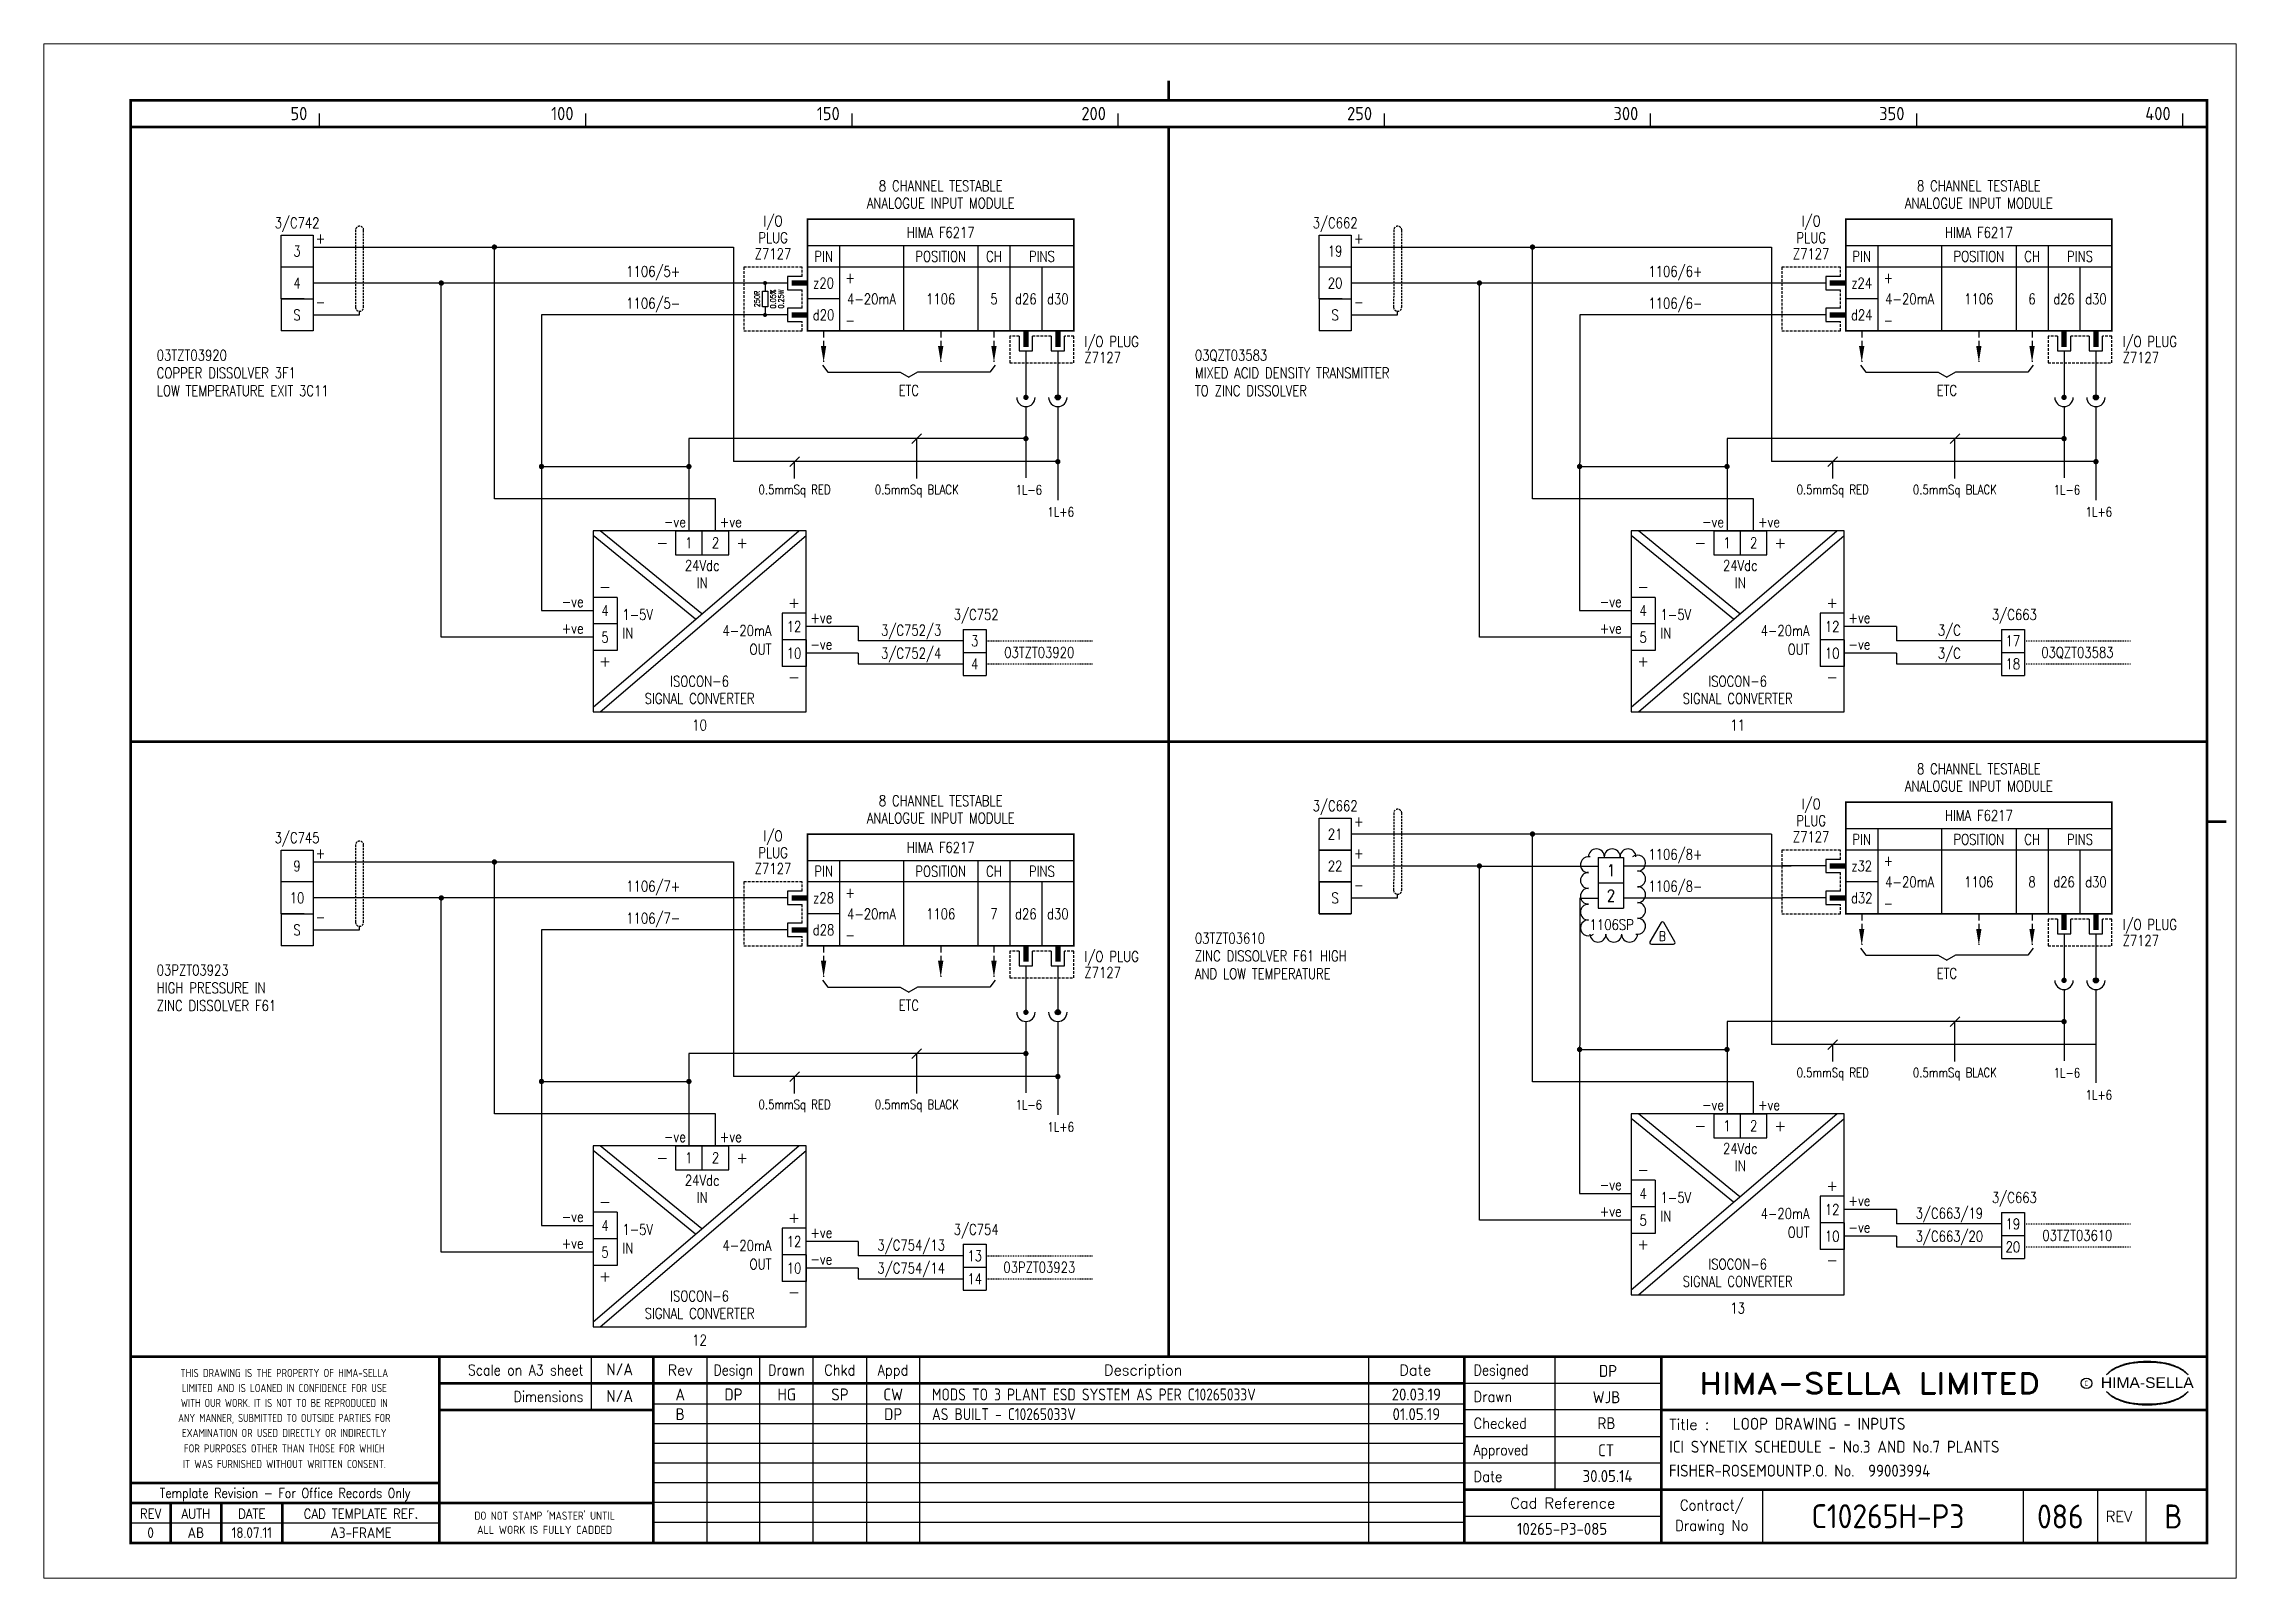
# Paper-space layout 'Layout1' of a CAD drawing. Extents: x 41 to 369, y 29 to 258.
# The model-space entities are those that its viewports show. They can reach past a viewport. Long polylines and large blocks are cut down to what shows.
import ezdxf
from ezdxf.enums import TextEntityAlignment as Align

# ---------------------------------------------------------------- set-up
doc = ezdxf.new("R2010")
doc.units = 0
doc.header["$LTSCALE"] = 0.25
doc.header["$MEASUREMENT"] = 0
doc.linetypes.add('HIDDEN', pattern=[0.375, 0.25, -0.125])
doc.linetypes.add('HIDDEN2', pattern=[4.7625, 3.175, -1.5875])
doc.layers.get('0').update_dxf_attribs({"color": 41, "linetype": 'CONTINUOUS'})
for name, color, linetype in [('00-DRG_FRAME', 12, 'CONTINUOUS'), ('01-DRAW', 7, 'CONTINUOUS'), ('02-TEXT', 2, 'CONTINUOUS'), ('051-TEXT', 2, 'CONTINUOUS'), ('DES', 2, 'CONTINUOUS'), ('DIM', 3, 'CONTINUOUS'), ('LAB', 2, 'CONTINUOUS'), ('RACK', 2, 'CONTINUOUS'), ('RECORD', 2, 'CONTINUOUS'), ('SLOT', 2, 'CONTINUOUS'), ('SNA', 2, 'CONTINUOUS'), ('TEXT', 2, 'CONTINUOUS'), ('TPOL', 3, 'CONTINUOUS'), ('XR_FUNCTION', 2, 'CONTINUOUS'), ('XR_MAIN', 2, 'CONTINUOUS')]:
    doc.layers.add(name, color=color, linetype=linetype)
doc.styles.add('ARIAL', font='arial.ttf', dxfattribs={"height": 2.5})
doc.styles.add('CROSSREF', font='romans.shx', dxfattribs={"width": 0.8, "height": 2})
doc.styles.add('FUNCTION', font='ROMANS.shx', dxfattribs={"width": 0.8, "height": 2.5})
doc.styles.add('ISO', font='iso.shx')
doc.styles.add('PINS', font='ROMANS.shx', dxfattribs={"width": 0.8, "height": 2.5})
doc.styles.add('RACK', font='ROMANS.shx', dxfattribs={"width": 0.8, "height": 2.5})
doc.styles.add('REFERENC', font='romans.shx', dxfattribs={"width": 0.8})
doc.styles.add('ROMAND', font='ROMAND')
doc.styles.add('ROMANS', font='romans.shx', dxfattribs={"width": 0.8, "height": 2.5})
doc.styles.add('SLOT', font='romans.shx', dxfattribs={"width": 0.8, "height": 2})
doc.styles.add('SYMBOL', font='ROMANS.shx', dxfattribs={"width": 0.8, "height": 20})

psp = doc.layouts.get("Layout1")

msp = doc.modelspace()

# ---------------------------------------------------------------- texts
at = {"layer": '00-DRG_FRAME', "style": 'ISO'}
for s, p in [('50', (47.69, 267.75)), ('100', (97.69, 267.75)), ('150', (147.69, 267.75)), ('200', (197.69, 267.75)), ('250', (247.69, 267.75)), ('300', (297.69, 267.75)), ('350', (347.69, 267.75)), ('400', (397.69, 267.75))]:
    msp.add_text(s, height=2.5, dxfattribs=at).set_placement(p, align=Align.RIGHT)
at = {"layer": '00-DRG_FRAME', "color": 3, "style": 'ISO'}
for s, width, p in [('THIS DRAWING IS THE PROPERTY OF HIMA-SELLA', 0.9, (43.36, 32.44)), ("DO NOT STAMP 'MASTER' UNTIL", 0.95, (92.25, 5.79))]:
    msp.add_text(s, height=1.53, dxfattribs=dict(at, width=width)).set_placement(p, align=Align.MIDDLE)
at = {"layer": '00-DRG_FRAME', "color": 4, "style": 'ROMAND', "width": 0.87}
for s, p in [('Scale on A3 sheet', (99.54, 32)), ('Dimensions', (99.54, 27.01))]:
    msp.add_text(s, height=2, dxfattribs=at).set_placement(p, align=Align.RIGHT)
at = {"layer": '00-DRG_FRAME', "color": 4, "style": 'ROMAND'}
for s, p in [('Rev', (117.7, 32)), ('Description', (204.69, 32)), ('Date', (255.79, 32))]:
    msp.add_text(s, height=2, dxfattribs=at).set_placement(p, align=Align.CENTER)
for s, width, p in [('Design', 0.85, (127.7, 32)), ('Drawn', 0.85, (137.7, 32)), ('Chkd', 0.9, (147.7, 32)), ('Appd', 0.9, (157.7, 32))]:
    msp.add_text(s, height=2, dxfattribs=dict(at, width=width)).set_placement(p, align=Align.CENTER)
for s, width, p in [('Designed', 0.87, (266.75, 32)), ('Drawn', 0.9, (266.75, 27)), ('Checked', 0.9, (266.75, 22)), ('Approved', 0.85, (266.75, 17)), ('Date', 0.9, (266.75, 12))]:
    msp.add_text(s, height=2, dxfattribs=dict(at, width=width)).set_placement(p)
at = {"layer": '00-DRG_FRAME', "color": 3, "style": 'ISO'}
for s, width, p in [('LIMITED AND IS LOANED IN CONFIDENCE FOR USE', 0.9, (43.36, 29.62)), ('ANY MANNER, SUBMITTED TO OUTSIDE PARTIES FOR', 0.87, (43.36, 23.99)), ('WITH OUR WORK. IT IS NOT TO BE REPRODUCED IN', 0.87, (43.36, 26.81)), ('EXAMINATION OR USED DIRECTLY OR INDIRECTLY', 0.9, (43.36, 21.18)), ('FOR PURPOSES OTHER THAN THOSE FOR WHICH', 0.9, (43.36, 18.27)), ('IT WAS FURNISHED WITHOUT WRITTEN CONSENT.', 0.9, (43.36, 15.35))]:
    msp.add_text(s, height=1.53, dxfattribs=dict(at, width=width)).set_placement(p, align=Align.MIDDLE_CENTER)
at = {"layer": '00-DRG_FRAME', "style": 'ROMAND', "width": 1.15}
msp.add_text('HIMA-SELLA LIMITED', height=4, dxfattribs=at).set_placement((341.1, 30.5), align=Align.MIDDLE)
at = {"layer": '00-DRG_FRAME', "color": 3, "style": 'ISO', "width": 0.9}
msp.add_text('C', height=1, dxfattribs=at).set_placement((381.84, 30), align=Align.CENTER)
at = {"layer": '00-DRG_FRAME', "style": 'ARIAL', "width": 1.05}
msp.add_text('HIMA-SELLA', height=2, dxfattribs=at).set_placement((393.3, 29.63), align=Align.CENTER)
at = {"layer": '00-DRG_FRAME', "color": 4, "style": 'ROMAND'}
msp.add_text('Title :', height=2, dxfattribs=at).set_placement((303.5, 21.75))
for s, height, width, p in [('Template Revision - For Office Records Only', 1.8, 0.85, (43.5, 9.62)), ('Contract/', 2, 0.9, (311.5, 7.5)), ('REV', 1.8, 0.9, (18.25, 6)), ('AUTH', 1.8, 0.9, (26.75, 6)), ('DATE', 1.8, 0.9, (37.25, 6)), ('CAD TEMPLATE REF.', 1.8, 0.9, (57.75, 6)), ('Drawing No', 2, 0.9, (311.5, 3.5))]:
    msp.add_text(s, height=height, dxfattribs=dict(at, width=width)).set_placement(p, align=Align.MIDDLE)
for s, p in [('Cad Reference', (283.5, 8)), ('REV', (388, 5.5))]:
    msp.add_text(s, height=2, dxfattribs=at).set_placement(p, align=Align.MIDDLE)
at = {"layer": '00-DRG_FRAME', "color": 41, "style": 'ISO'}
for s, p in [('0', (18.25, 1.45)), ('AB', (26.75, 1.45)), ('18.07.11', (37.25, 1.45)), ('A3-FRAME', (57.75, 1.45))]:
    msp.add_text(s, height=2, dxfattribs=at).set_placement(p, align=Align.CENTER)
at = {"layer": '00-DRG_FRAME', "color": 3, "style": 'ISO'}
msp.add_text('ALL WORK IS FULLY CADDED', height=1.53, dxfattribs=at).set_placement((92.25, 2.98), align=Align.MIDDLE_CENTER)
at = {"layer": '01-DRAW', "style": 'ROMANS', "width": 0.8}
for s, p in [('+', (51.07, 244.57)), ('+', (246.07, 244.57)), ('-', (51.07, 232.57)), ('-', (246.07, 232.57)), ('-ve', (118.78, 191.31)), ('+ve', (129.29, 191.31)), ('-ve', (313.78, 191.31)), ('+ve', (324.29, 191.31)), ('-ve', (99.57, 176.31)), ('-ve', (294.57, 176.31)), ('+ve', (99.57, 171.31)), ('+ve', (146.29, 173.31)), ('+ve', (294.57, 171.31)), ('+ve', (341.29, 173.31)), ('-ve', (146.29, 168.31)), ('-ve', (341.29, 168.31)), ('+', (246.07, 135.07)), ('+', (51.07, 129.07)), ('+', (246.07, 129.07)), ('-', (246.07, 123.07)), ('-', (51.07, 117.07)), ('-ve', (313.78, 81.81)), ('+ve', (324.29, 81.81)), ('-ve', (118.78, 75.81)), ('+ve', (129.29, 75.81)), ('-ve', (294.57, 66.81)), ('-ve', (99.57, 60.81)), ('+ve', (294.57, 61.81)), ('+ve', (341.29, 63.81)), ('+ve', (146.29, 57.81)), ('-ve', (341.29, 58.81)), ('+ve', (99.57, 55.81)), ('-ve', (146.29, 52.81))]:
    msp.add_text(s, height=2, dxfattribs=at).set_placement(p, align=Align.RIGHT)
at = {"layer": '01-DRAW', "color": 2, "style": 'ROMANS', "width": 0.8}
for p in [(160.66, 216), (355.66, 216), (355.66, 106.5), (160.66, 100.5)]:
    msp.add_text('ETC', height=2, dxfattribs=at).set_placement(p, align=Align.CENTER)
at = {"layer": '01-DRAW', "style": 'ROMANS', "width": 0.8}
for s, p in [('1L-6', (180.71, 197.45)), ('1L-6', (375.71, 197.45)), ('1L+6', (186.71, 193.29)), ('1L+6', (381.71, 193.29)), ('1L-6', (375.71, 87.95)), ('1L-6', (180.71, 81.95)), ('1L+6', (381.71, 83.79)), ('1L+6', (381.71, 83.79)), ('1L+6', (186.71, 77.79))]:
    msp.add_text(s, height=1.75, dxfattribs=at).set_placement(p)
for s, p in [('3/C752/3', (161.12, 170.95)), ('3/C752', (173.33, 173.9)), ('3/C', (356.12, 170.95)), ('3/C663', (368.33, 173.9)), ('3/C752/4', (161.12, 166.63)), ('3/C', (356.12, 166.63)), ('3/C663', (368.33, 64.4)), ('3/C663/19', (356.12, 61.45)), ('3/C754/13', (161.12, 55.45)), ('3/C754', (173.33, 58.4)), ('3/C663/20', (356.12, 57.13)), ('3/C754/14', (161.12, 51.13))]:
    msp.add_text(s, height=2, dxfattribs=at).set_placement(p, align=Align.CENTER)
for s, height, p in [('3', 2, (173.05, 169.95)), ('17', 2, (368.05, 169.95)), ('4', 2, (173.05, 165.63)), ('18', 2, (368.05, 165.63)), ('1', 2.2, (292.56, 126.87)), ('2', 2.2, (292.56, 122.11)), ('19', 2, (368.05, 60.45)), ('13', 2, (173.05, 54.45)), ('20', 2, (368.05, 56.13)), ('14', 2, (173.05, 50.13))]:
    msp.add_text(s, height=height, dxfattribs=at).set_placement(p, align=Align.MIDDLE)
for s, p in [('03TZT03920', (185.17, 167.79)), ('03QZT03583', (380.17, 167.79)), ('03TZT03610', (380.17, 58.29)), ('03PZT03923', (185.17, 52.29))]:
    msp.add_text(s, height=2, dxfattribs=at).set_placement(p, align=Align.MIDDLE_CENTER)
at = {"layer": '01-DRAW', "char_height": 2, "attachment_point": 5, "style": 'ROMANS'}
for s, insert in [('3', (45.75, 243.17)), ('19', (240.75, 243.17)), ('4', (45.75, 237.17)), ('20', (240.75, 237.17)), ('S', (45.75, 231.17)), ('S', (240.75, 231.17)), ('21', (240.75, 133.67)), ('9', (45.75, 127.67)), ('22', (240.75, 127.67)), ('10', (45.75, 121.67)), ('S', (240.75, 121.67)), ('S', (45.75, 115.67))]:
    msp.add_mtext_dynamic_manual_height_columns(s, width=6, gutter_width=12.5, heights=[5.95], dxfattribs=dict(at, insert=insert))
at = {"layer": '051-TEXT', "style": 'ROMANS', "width": 0.8}
for s, p in [('3/C742', (45.75, 247.47)), ('3/C662', (240.75, 247.47)), ('1106/5+', (112.67, 238.36)), ('1106/6+', (304.67, 238.36)), ('1106/5-', (112.67, 232.36)), ('1106/6-', (304.67, 232.36)), ('3/C662', (240.75, 137.97)), ('3/C745', (45.75, 131.97)), ('1106/8+', (304.67, 128.86)), ('1106/7+', (112.67, 122.86)), ('1106/8-', (304.67, 122.86)), ('1106/7-', (112.67, 116.86)), ('1106SP', (292.7, 115.65))]:
    msp.add_text(s, height=2, dxfattribs=at).set_placement(p, align=Align.CENTER)
at = {"layer": 'DIM', "style": 'ROMANS', "width": 0.8}
for s, p in [('0.5mmSq RED', (139.21, 197.49)), ('0.5mmSq BLACK', (162.16, 197.49)), ('0.5mmSq RED', (334.21, 197.49)), ('0.5mmSq BLACK', (357.16, 197.49)), ('0.5mmSq RED', (334.21, 87.99)), ('0.5mmSq BLACK', (357.16, 87.99)), ('0.5mmSq RED', (139.21, 81.99)), ('0.5mmSq BLACK', (162.16, 81.99))]:
    msp.add_text(s, height=1.75, dxfattribs=at).set_placement(p, align=Align.CENTER)
at = {"layer": 'TEXT', "char_height": 2, "width": 47.7416, "attachment_point": 1, "style": 'ROMANS'}
for s, insert in [('03TZT03920\\PCOPPER DISSOLVER 3F1\\PLOW TEMPERATURE EXIT 3C11', (19.4, 224.61)), ('03QZT03583\\PMIXED ACID DENSITY TRANSMITTER\\PTO ZINC DISSOLVER', (214.4, 224.61)), ('03TZT03610\\PZINC DISSOLVER F61 HIGH\\PAND LOW TEMPERATURE', (214.4, 115.11)), ('03PZT03923\\PHIGH PRESSURE IN\\PZINC DISSOLVER F61', (19.4, 109.11))]:
    msp.add_mtext(s, dxfattribs=dict(at, insert=insert))

# ---------------------------------------------------------------- blocks, each defined once
blk = doc.blocks.new('A3-REVA')
at = {"layer": '051-TEXT', "style": 'ISO'}
for tag, p in [('DESIGNED', (292.01, 31.7)), ('A', (117.73, 27.28)), ('DES', (127.73, 27.28)), ('DRN', (137.73, 27.28)), ('CHKD', (147.73, 27.28)), ('APPD', (157.73, 27.28)), ('DATE', (256, 27.28)), ('DRAWN', (291.72, 26.77)), ('CHECKED', (291.72, 21.89)), ('APPD', (291.65, 16.79)), ('DATE', (291.92, 11.96))]:
    blk.add_attdef(tag, text='', height=2.25, dxfattribs=at).set_placement(p, align=Align.CENTER)
blk.add_attdef('DESCRIPTION', (165.03, 27.28), '', height=2.25, dxfattribs=at)
blk = doc.blocks.new('A3-TITLE')
at = {"layer": '051-TEXT', "style": 'ISO'}
blk.add_attdef('TITLE_1', (315.46, 21.78), '', height=2.25, dxfattribs=at)
for tag, p in [('DRGNO', (376.96, 3.24)), ('REV.', (398.2, 3.24))]:
    blk.add_attdef(tag, text='', height=4.5, dxfattribs=at).set_placement(p, align=Align.CENTER)
blk = doc.blocks.new('A3-CONTRACT')
at = {"layer": '051-TEXT', "color": 41, "style": 'ISO'}
for tag, height, p in [('SCALE', 2.25, (106.71, 31.82)), ('DIMS', 2.25, (106.71, 26.8)), ('CONTRACT', 4.5, (344.94, 3.1)), ('CAD-REF', 2.25, (283.73, 1.84))]:
    blk.add_attdef(tag, text='', height=height, dxfattribs=at).set_placement(p, align=Align.CENTER)
for tag, p in [('TITLE_2', (303.86, 17.28)), ('TITLE_3', (303.79, 12.78))]:
    blk.add_attdef(tag, p, '', height=2.25, dxfattribs=at)
blk = doc.blocks.new('F6217-6V')
for p, q in [((50, 7), (0, 7)), ((6, 7), (6, -9)), ((18, 7), (18, -9)), ((32, 7), (32, -9)), ((38, 7), (38, -9)), ((-3.75, 0), (-12, 0)), ((-3.75, 1.25), (-3.75, -1.25)), ((-1, 1.25), (-3.75, 1.25)), ((50, 3), (0, 3)), ((44, 3), (44, -9)), ((-3.75, -1.25), (-1, -1.25)), ((6, -3), (0, -3)), ((-3.75, -6), (-12, -6)), ((-3.75, -4.75), (-3.75, -7.25)), ((-1, -4.75), (-3.75, -4.75)), ((-3.75, -7.25), (-1, -7.25)), ((39.75, -10), (39.75, -12.75)), ((42.25, -12.75), (42.25, -10)), ((45.75, -10), (45.75, -12.75)), ((48.25, -12.75), (48.25, -10)), ((39.75, -12.75), (42.25, -12.75)), ((41, -12.75), (41, -15)), ((45.75, -12.75), (48.25, -12.75)), ((47, -12.75), (47, -15))]:
    blk.add_line(p, q)
at = {"const_width": 0.3}
blk.add_lwpolyline([(50, -9), (0, -9), (0, 12), (50, 12)], close=True, dxfattribs=at)
at = {"color": 3, "linetype": 'HIDDEN2', "ltscale": 0.4}
for points in [[(-1, 1.25), (-1, 3), (-12, 3), (-12, -9), (-1, -9), (-1, -7.25)], [(-1, -4.75), (-1, -1.25)], [(39.75, -10), (38, -10), (38, -15), (50, -15), (50, -10), (48.25, -10)], [(45.75, -10), (42.25, -10)]]:
    blk.add_lwpolyline(points, dxfattribs=at)
blk.add_lwpolyline([(-3, 0, 1, 1, 0), (0, 0, 0.5, 0.5, 0)], format="xyseb")
at = {"const_width": 1}
for points in [[(-3, -6), (0, -6)], [(41, -12), (41, -9)], [(47, -12), (47, -9)]]:
    blk.add_lwpolyline(points, dxfattribs=at)
at = {"layer": 'DES', "style": 'PINS', "width": 0.8, "flags": 1}
blk.add_attdef('DES1', (53, 6), '', height=1.5, dxfattribs=at)
at = {"layer": 'LAB', "style": 'PINS', "width": 0.8, "flags": 1}
blk.add_attdef('LAB1', text='', height=1.5, dxfattribs=at).set_placement((53, -5.5), align=Align.MIDDLE_LEFT)
at = {"layer": 'RACK', "style": 'RACK', "width": 0.8}
blk.add_attdef('SLOT', text='', height=2, dxfattribs=at).set_placement((25, -3), align=Align.MIDDLE)
at = {"layer": 'SLOT', "style": 'SLOT', "width": 0.8}
blk.add_attdef('ADD1', text='', height=2, dxfattribs=at).set_placement((35, -3), align=Align.MIDDLE)
at = {"layer": 'SNA', "style": 'SYMBOL', "width": 0.8, "flags": 1}
blk.add_attdef('SNA', (53, 0), '', height=1.5, dxfattribs=at)
at = {"layer": 'TEXT', "style": 'ROMANS', "width": 0.8}
for s, p in [('8 CHANNEL TESTABLE', (25, 17.25)), ('ANALOGUE INPUT MODULE', (25, 14))]:
    blk.add_text(s, height=2, dxfattribs=at).set_placement(p, align=Align.CENTER)
for s, p in [('I/O', (-6.5, 11.5)), ('PLUG', (-6.5, 8.5)), ('HIMA F6217', (25, 9.5)), ('Z7127', (-6.5, 5.5)), ('PIN', (3, 5)), ('POSITION', (25, 5)), ('CH', (35, 5)), ('PINS', (44, 5)), ('z24', (3, 0)), ('+', (8, 1)), ('d26', (41, -3)), ('d30', (47, -3)), ('d24', (3, -6)), ('-', (8, -7))]:
    blk.add_text(s, height=2, dxfattribs=at).set_placement(p, align=Align.MIDDLE)
for s, p in [('I/O PLUG', (52, -11)), ('Z7127', (52, -14))]:
    blk.add_text(s, height=2, dxfattribs=at).set_placement(p, align=Align.MIDDLE_LEFT)
at = {"layer": 'TEXT', "style": 'RACK', "width": 0.8}
blk.add_attdef('SIGNAL', text='', height=2, dxfattribs=at).set_placement((12, -3), align=Align.MIDDLE)
at = {"layer": 'TPOL', "style": 'PINS', "width": 0.8, "flags": 1}
for tag, p in [('CN2', (-12, 0)), ('CN3', (-12, -6))]:
    blk.add_attdef(tag, text='', height=1, dxfattribs=at).set_placement(p, align=Align.MIDDLE_LEFT)
at = {"layer": 'TPOL', "color": 2, "style": 'PINS', "width": 0.8}
blk.add_attdef('CN1', text='', height=2, dxfattribs=at).set_placement((3, 0), align=Align.MIDDLE)
at = {"layer": 'TPOL', "style": 'PINS', "width": 0.8, "flags": 1}
for tag, p in [('CN4', (41, -15)), ('CN5', (47, -15))]:
    blk.add_attdef(tag, text='', height=1, dxfattribs=at).set_placement(p, align=Align.BOTTOM_CENTER)
at = {"layer": 'XR_FUNCTION', "style": 'FUNCTION', "width": 0.8, "flags": 1}
blk.add_attdef('XR_FUNCTION', (53, 2), '', height=1.5, dxfattribs=at)
at = {"layer": 'XR_MAIN', "style": 'CROSSREF', "width": 0.8, "flags": 1}
blk.add_attdef('XR_MAIN', (53, -4), '', height=1.5, dxfattribs=at)
blk = doc.blocks.new('ISOCON6B')
for p, q in [((-17, -33.1), (21.65, 0)), ((3.43, -15.6), (-15.65, 0)), ((-1.5, 0), (-1.5, -4.5)), ((3.5, -4.5), (3.5, 0)), ((8.5, -4.5), (8.5, 0)), ((2.23, -16.63), (-17, -0.9)), ((-15.65, -34), (23, -0.9)), ((-1.5, -4.5), (8.5, -4.5)), ((-12.5, -12.5), (-17, -12.5)), ((-12.5, -12.5), (-12.5, -22.5)), ((23, -15.5), (18.5, -15.5)), ((18.5, -15.5), (18.5, -25.5)), ((-12.5, -17.5), (-17, -17.5)), ((23, -20.5), (18.5, -20.5)), ((-12.5, -22.5), (-17, -22.5)), ((23, -25.5), (18.5, -25.5))]:
    blk.add_line(p, q)
blk.add_lwpolyline([(-17, -34), (23, -34), (23, 0), (-17, 0)], close=True)
at = {"layer": 'RECORD', "style": 'REFERENC', "width": 0.8}
blk.add_attdef('RECORD', text='', height=2, dxfattribs=at).set_placement((3, -28.25), align=Align.MIDDLE)
at = {"layer": 'SNA', "style": 'SYMBOL', "width": 0.8}
blk.add_attdef('SNA', text='', height=2, dxfattribs=at).set_placement((3, -36.5), align=Align.MIDDLE)
at = {"layer": 'TEXT', "color": 3, "style": 'ROMANS'}
for s, p in [('-', (-4, -2.25)), ('+', (11, -2.25)), ('-', (-14.75, -10.5)), ('+', (20.75, -13.5)), ('+', (-14.75, -24.5)), ('-', (20.75, -27.5))]:
    blk.add_text(s, height=2, dxfattribs=at).set_placement(p, align=Align.MIDDLE)
at = {"layer": 'TEXT', "style": 'ROMANS', "width": 0.8}
for s, p in [('24Vdc', (3.5, -6.5)), ('IN', (3.5, -9.75)), ('SIGNAL CONVERTER', (3, -31.5))]:
    blk.add_text(s, height=2, dxfattribs=at).set_placement(p, align=Align.MIDDLE)
for s, p in [('1-5V', (-11.5, -15.75)), ('IN', (-11.5, -19.25))]:
    blk.add_text(s, height=2, dxfattribs=at).set_placement(p, align=Align.MIDDLE_LEFT)
for s, p in [('4-20mA', (16.5, -18.75)), ('OUT', (16.5, -22.25))]:
    blk.add_text(s, height=2, dxfattribs=at).set_placement(p, align=Align.MIDDLE_RIGHT)
at = {"layer": 'TPOL', "color": 2, "style": 'PINS', "width": 0.8}
for tag, p in [('CN1', (1, -2.25)), ('CN2', (6, -2.25)), ('CN3', (-14.75, -15)), ('CN4', (-14.75, -20)), ('CN5', (20.75, -18)), ('CN6', (20.75, -23))]:
    blk.add_attdef(tag, text='', height=2, dxfattribs=at).set_placement(p, align=Align.MIDDLE)
blk = doc.blocks.new('F6217-05')
for p, q in [((50, 7), (0, 7)), ((6, 7), (6, -9)), ((18, 7), (18, -9)), ((32, 7), (32, -9)), ((38, 7), (38, -9)), ((-3.75, 0), (-12, 0)), ((-8, 0), (-8, -1.5)), ((-3.75, 1.25), (-3.75, -1.25)), ((-1, 1.25), (-3.75, 1.25)), ((50, 3), (0, 3)), ((44, 3), (44, -9)), ((-8.5, -4.5), (-8.5, -1.5)), ((-8.5, -1.5), (-7.5, -1.5)), ((-7.5, -1.5), (-7.5, -4.5)), ((-3.75, -1.25), (-1, -1.25)), ((6, -3), (0, -3)), ((-3.75, -6), (-12, -6)), ((-7.5, -4.5), (-8.5, -4.5)), ((-8, -4.5), (-8, -6)), ((-3.75, -4.75), (-3.75, -7.25)), ((-1, -4.75), (-3.75, -4.75)), ((-3.75, -7.25), (-1, -7.25)), ((39.75, -10), (39.75, -12.75)), ((42.25, -12.75), (42.25, -10)), ((45.75, -10), (45.75, -12.75)), ((48.25, -12.75), (48.25, -10)), ((39.75, -12.75), (42.25, -12.75)), ((41, -12.75), (41, -15)), ((45.75, -12.75), (48.25, -12.75)), ((47, -12.75), (47, -15))]:
    blk.add_line(p, q)
at = {"const_width": 0.3}
blk.add_lwpolyline([(50, -9), (0, -9), (0, 12), (50, 12)], close=True, dxfattribs=at)
at = {"color": 3, "linetype": 'HIDDEN2', "ltscale": 0.4}
for points in [[(-1, 1.25), (-1, 3), (-12, 3), (-12, -9), (-1, -9), (-1, -7.25)], [(-1, -4.75), (-1, -1.25)], [(39.75, -10), (38, -10), (38, -15), (50, -15), (50, -10), (48.25, -10)], [(45.75, -10), (42.25, -10)]]:
    blk.add_lwpolyline(points, dxfattribs=at)
at = {"const_width": 0.375}
for points in [[(-8.19, 0, 1), (-7.81, 0, 1)], [(-8.19, -6, 1), (-7.81, -6, 1)]]:
    blk.add_lwpolyline(points, format="xyb", close=True, dxfattribs=at)
blk.add_lwpolyline([(-3, 0, 1, 1, 0), (0, 0, 0.5, 0.5, 0)], format="xyseb")
at = {"const_width": 1}
for points in [[(-3, -6), (0, -6)], [(41, -12), (41, -9)], [(47, -12), (47, -9)]]:
    blk.add_lwpolyline(points, dxfattribs=at)
at = {"layer": 'DES', "style": 'PINS', "width": 0.8, "flags": 1}
blk.add_attdef('DES1', (53, 6), '', height=1.5, dxfattribs=at)
at = {"layer": 'LAB', "style": 'PINS', "width": 0.8, "flags": 1}
blk.add_attdef('LAB1', text='', height=1.5, dxfattribs=at).set_placement((53, -5.5), align=Align.MIDDLE_LEFT)
at = {"layer": 'RACK', "style": 'RACK', "width": 0.8}
blk.add_attdef('SLOT', text='', height=2, dxfattribs=at).set_placement((25, -3), align=Align.MIDDLE)
at = {"layer": 'SLOT', "style": 'SLOT', "width": 0.8}
blk.add_attdef('ADD1', text='', height=2, dxfattribs=at).set_placement((35, -3), align=Align.MIDDLE)
at = {"layer": 'SNA', "style": 'SYMBOL', "width": 0.8, "flags": 1}
blk.add_attdef('SNA', (53, 0), '', height=1.5, dxfattribs=at)
at = {"layer": 'TEXT', "style": 'ROMANS', "width": 0.8}
for s, p in [('8 CHANNEL TESTABLE', (25, 17.25)), ('ANALOGUE INPUT MODULE', (25, 14))]:
    blk.add_text(s, height=2, dxfattribs=at).set_placement(p, align=Align.CENTER)
for s, p in [('I/O', (-6.5, 11.5)), ('PLUG', (-6.5, 8.5)), ('HIMA F6217', (25, 9.5)), ('Z7127', (-6.5, 5.5)), ('PIN', (3, 5)), ('POSITION', (25, 5)), ('CH', (35, 5)), ('PINS', (44, 5)), ('z20', (3, 0)), ('+', (8, 1)), ('d26', (41, -3)), ('d30', (47, -3)), ('d20', (3, -6)), ('-', (8, -7))]:
    blk.add_text(s, height=2, dxfattribs=at).set_placement(p, align=Align.MIDDLE)
at = {"layer": 'TEXT', "color": 3, "style": 'ROMANS', "width": 0.8}
for s, p in [('250R', (-9.5, -3)), ('0.05%', (-6.5, -3)), ('0.25W', (-5, -3))]:
    blk.add_text(s, height=1, rotation=90, dxfattribs=at).set_placement(p, align=Align.MIDDLE)
at = {"layer": 'TEXT', "style": 'ROMANS', "width": 0.8}
for s, p in [('I/O PLUG', (52, -11)), ('Z7127', (52, -14))]:
    blk.add_text(s, height=2, dxfattribs=at).set_placement(p, align=Align.MIDDLE_LEFT)
at = {"layer": 'TEXT', "style": 'RACK', "width": 0.8}
blk.add_attdef('SIGNAL', text='', height=2, dxfattribs=at).set_placement((12, -3), align=Align.MIDDLE)
at = {"layer": 'TPOL', "style": 'PINS', "width": 0.8, "flags": 1}
for tag, p in [('CN2', (-12, 0)), ('CN3', (-12, -6))]:
    blk.add_attdef(tag, text='', height=1, dxfattribs=at).set_placement(p, align=Align.MIDDLE_LEFT)
at = {"layer": 'TPOL', "color": 2, "style": 'PINS', "width": 0.8}
blk.add_attdef('CN1', text='', height=2, dxfattribs=at).set_placement((3, 0), align=Align.MIDDLE)
at = {"layer": 'TPOL', "style": 'PINS', "width": 0.8, "flags": 1}
for tag, p in [('CN4', (41, -15)), ('CN5', (47, -15))]:
    blk.add_attdef(tag, text='', height=1, dxfattribs=at).set_placement(p, align=Align.BOTTOM_CENTER)
at = {"layer": 'XR_FUNCTION', "style": 'FUNCTION', "width": 0.8, "flags": 1}
blk.add_attdef('XR_FUNCTION', (53, 2), '', height=1.5, dxfattribs=at)
at = {"layer": 'XR_MAIN', "style": 'CROSSREF', "width": 0.8, "flags": 1}
blk.add_attdef('XR_MAIN', (53, -4), '', height=1.5, dxfattribs=at)
blk = doc.blocks.new('F6217-7V')
for p, q in [((50, 7), (0, 7)), ((6, 7), (6, -9)), ((18, 7), (18, -9)), ((32, 7), (32, -9)), ((38, 7), (38, -9)), ((-3.75, 0), (-12, 0)), ((-3.75, 1.25), (-3.75, -1.25)), ((-1, 1.25), (-3.75, 1.25)), ((50, 3), (0, 3)), ((44, 3), (44, -9)), ((-3.75, -1.25), (-1, -1.25)), ((6, -3), (0, -3)), ((-3.75, -6), (-12, -6)), ((-3.75, -4.75), (-3.75, -7.25)), ((-1, -4.75), (-3.75, -4.75)), ((-3.75, -7.25), (-1, -7.25)), ((39.75, -10), (39.75, -12.75)), ((42.25, -12.75), (42.25, -10)), ((45.75, -10), (45.75, -12.75)), ((48.25, -12.75), (48.25, -10)), ((39.75, -12.75), (42.25, -12.75)), ((41, -12.75), (41, -15)), ((45.75, -12.75), (48.25, -12.75)), ((47, -12.75), (47, -15))]:
    blk.add_line(p, q)
at = {"const_width": 0.3}
blk.add_lwpolyline([(50, -9), (0, -9), (0, 12), (50, 12)], close=True, dxfattribs=at)
at = {"color": 3, "linetype": 'HIDDEN2', "ltscale": 0.4}
for points in [[(-1, 1.25), (-1, 3), (-12, 3), (-12, -9), (-1, -9), (-1, -7.25)], [(-1, -4.75), (-1, -1.25)], [(39.75, -10), (38, -10), (38, -15), (50, -15), (50, -10), (48.25, -10)], [(45.75, -10), (42.25, -10)]]:
    blk.add_lwpolyline(points, dxfattribs=at)
blk.add_lwpolyline([(-3, 0, 1, 1, 0), (0, 0, 0.5, 0.5, 0)], format="xyseb")
at = {"const_width": 1}
for points in [[(-3, -6), (0, -6)], [(41, -12), (41, -9)], [(47, -12), (47, -9)]]:
    blk.add_lwpolyline(points, dxfattribs=at)
at = {"layer": 'DES', "style": 'PINS', "width": 0.8, "flags": 1}
blk.add_attdef('DES1', (53, 6), '', height=1.5, dxfattribs=at)
at = {"layer": 'LAB', "style": 'PINS', "width": 0.8, "flags": 1}
blk.add_attdef('LAB1', text='', height=1.5, dxfattribs=at).set_placement((53, -5.5), align=Align.MIDDLE_LEFT)
at = {"layer": 'RACK', "style": 'RACK', "width": 0.8}
blk.add_attdef('SLOT', text='', height=2, dxfattribs=at).set_placement((25, -3), align=Align.MIDDLE)
at = {"layer": 'SLOT', "style": 'SLOT', "width": 0.8}
blk.add_attdef('ADD1', text='', height=2, dxfattribs=at).set_placement((35, -3), align=Align.MIDDLE)
at = {"layer": 'SNA', "style": 'SYMBOL', "width": 0.8, "flags": 1}
blk.add_attdef('SNA', (53, 0), '', height=1.5, dxfattribs=at)
at = {"layer": 'TEXT', "style": 'ROMANS', "width": 0.8}
for s, p in [('8 CHANNEL TESTABLE', (25, 17.25)), ('ANALOGUE INPUT MODULE', (25, 14))]:
    blk.add_text(s, height=2, dxfattribs=at).set_placement(p, align=Align.CENTER)
for s, p in [('I/O', (-6.5, 11.5)), ('PLUG', (-6.5, 8.5)), ('HIMA F6217', (25, 9.5)), ('Z7127', (-6.5, 5.5)), ('PIN', (3, 5)), ('POSITION', (25, 5)), ('CH', (35, 5)), ('PINS', (44, 5)), ('z28', (3, 0)), ('+', (8, 1)), ('d26', (41, -3)), ('d30', (47, -3)), ('d28', (3, -6)), ('-', (8, -7))]:
    blk.add_text(s, height=2, dxfattribs=at).set_placement(p, align=Align.MIDDLE)
for s, p in [('I/O PLUG', (52, -11)), ('Z7127', (52, -14))]:
    blk.add_text(s, height=2, dxfattribs=at).set_placement(p, align=Align.MIDDLE_LEFT)
at = {"layer": 'TEXT', "style": 'RACK', "width": 0.8}
blk.add_attdef('SIGNAL', text='', height=2, dxfattribs=at).set_placement((12, -3), align=Align.MIDDLE)
at = {"layer": 'TPOL', "style": 'PINS', "width": 0.8, "flags": 1}
for tag, p in [('CN2', (-12, 0)), ('CN3', (-12, -6))]:
    blk.add_attdef(tag, text='', height=1, dxfattribs=at).set_placement(p, align=Align.MIDDLE_LEFT)
at = {"layer": 'TPOL', "color": 2, "style": 'PINS', "width": 0.8}
blk.add_attdef('CN1', text='', height=2, dxfattribs=at).set_placement((3, 0), align=Align.MIDDLE)
at = {"layer": 'TPOL', "style": 'PINS', "width": 0.8, "flags": 1}
for tag, p in [('CN4', (41, -15)), ('CN5', (47, -15))]:
    blk.add_attdef(tag, text='', height=1, dxfattribs=at).set_placement(p, align=Align.BOTTOM_CENTER)
at = {"layer": 'XR_FUNCTION', "style": 'FUNCTION', "width": 0.8, "flags": 1}
blk.add_attdef('XR_FUNCTION', (53, 2), '', height=1.5, dxfattribs=at)
at = {"layer": 'XR_MAIN', "style": 'CROSSREF', "width": 0.8, "flags": 1}
blk.add_attdef('XR_MAIN', (53, -4), '', height=1.5, dxfattribs=at)
blk = doc.blocks.new('F6217-8V')
for p, q in [((50, 7), (0, 7)), ((6, 7), (6, -9)), ((18, 7), (18, -9)), ((32, 7), (32, -9)), ((38, 7), (38, -9)), ((-3.75, 0), (-12, 0)), ((-3.75, 1.25), (-3.75, -1.25)), ((-1, 1.25), (-3.75, 1.25)), ((50, 3), (0, 3)), ((44, 3), (44, -9)), ((-3.75, -1.25), (-1, -1.25)), ((6, -3), (0, -3)), ((-3.75, -6), (-12, -6)), ((-3.75, -4.75), (-3.75, -7.25)), ((-1, -4.75), (-3.75, -4.75)), ((-3.75, -7.25), (-1, -7.25)), ((39.75, -10), (39.75, -12.75)), ((42.25, -12.75), (42.25, -10)), ((45.75, -10), (45.75, -12.75)), ((48.25, -12.75), (48.25, -10)), ((39.75, -12.75), (42.25, -12.75)), ((41, -12.75), (41, -15)), ((45.75, -12.75), (48.25, -12.75)), ((47, -12.75), (47, -15))]:
    blk.add_line(p, q)
at = {"const_width": 0.3}
blk.add_lwpolyline([(50, -9), (0, -9), (0, 12), (50, 12)], close=True, dxfattribs=at)
at = {"color": 3, "linetype": 'HIDDEN2', "ltscale": 0.4}
for points in [[(-1, 1.25), (-1, 3), (-12, 3), (-12, -9), (-1, -9), (-1, -7.25)], [(-1, -4.75), (-1, -1.25)], [(39.75, -10), (38, -10), (38, -15), (50, -15), (50, -10), (48.25, -10)], [(45.75, -10), (42.25, -10)]]:
    blk.add_lwpolyline(points, dxfattribs=at)
blk.add_lwpolyline([(-3, 0, 1, 1, 0), (0, 0, 0.5, 0.5, 0)], format="xyseb")
at = {"const_width": 1}
for points in [[(-3, -6), (0, -6)], [(41, -12), (41, -9)], [(47, -12), (47, -9)]]:
    blk.add_lwpolyline(points, dxfattribs=at)
at = {"layer": 'DES', "style": 'PINS', "width": 0.8, "flags": 1}
blk.add_attdef('DES1', (53, 6), '', height=1.5, dxfattribs=at)
at = {"layer": 'LAB', "style": 'PINS', "width": 0.8, "flags": 1}
blk.add_attdef('LAB1', text='', height=1.5, dxfattribs=at).set_placement((53, -5.5), align=Align.MIDDLE_LEFT)
at = {"layer": 'RACK', "style": 'RACK', "width": 0.8}
blk.add_attdef('SLOT', text='', height=2, dxfattribs=at).set_placement((25, -3), align=Align.MIDDLE)
at = {"layer": 'SLOT', "style": 'SLOT', "width": 0.8}
blk.add_attdef('ADD1', text='', height=2, dxfattribs=at).set_placement((35, -3), align=Align.MIDDLE)
at = {"layer": 'SNA', "style": 'SYMBOL', "width": 0.8, "flags": 1}
blk.add_attdef('SNA', (53, 0), '', height=1.5, dxfattribs=at)
at = {"layer": 'TEXT', "style": 'ROMANS', "width": 0.8}
for s, p in [('8 CHANNEL TESTABLE', (25, 17.25)), ('ANALOGUE INPUT MODULE', (25, 14))]:
    blk.add_text(s, height=2, dxfattribs=at).set_placement(p, align=Align.CENTER)
for s, p in [('I/O', (-6.5, 11.5)), ('PLUG', (-6.5, 8.5)), ('HIMA F6217', (25, 9.5)), ('Z7127', (-6.5, 5.5)), ('PIN', (3, 5)), ('POSITION', (25, 5)), ('CH', (35, 5)), ('PINS', (44, 5)), ('z32', (3, 0)), ('+', (8, 1)), ('d26', (41, -3)), ('d30', (47, -3)), ('d32', (3, -6)), ('-', (8, -7))]:
    blk.add_text(s, height=2, dxfattribs=at).set_placement(p, align=Align.MIDDLE)
for s, p in [('I/O PLUG', (52, -11)), ('Z7127', (52, -14))]:
    blk.add_text(s, height=2, dxfattribs=at).set_placement(p, align=Align.MIDDLE_LEFT)
at = {"layer": 'TEXT', "style": 'RACK', "width": 0.8}
blk.add_attdef('SIGNAL', text='', height=2, dxfattribs=at).set_placement((12, -3), align=Align.MIDDLE)
at = {"layer": 'TPOL', "style": 'PINS', "width": 0.8, "flags": 1}
for tag, p in [('CN2', (-12, 0)), ('CN3', (-12, -6))]:
    blk.add_attdef(tag, text='', height=1, dxfattribs=at).set_placement(p, align=Align.MIDDLE_LEFT)
at = {"layer": 'TPOL', "color": 2, "style": 'PINS', "width": 0.8}
blk.add_attdef('CN1', text='', height=2, dxfattribs=at).set_placement((3, 0), align=Align.MIDDLE)
at = {"layer": 'TPOL', "style": 'PINS', "width": 0.8, "flags": 1}
for tag, p in [('CN4', (41, -15)), ('CN5', (47, -15))]:
    blk.add_attdef(tag, text='', height=1, dxfattribs=at).set_placement(p, align=Align.BOTTOM_CENTER)
at = {"layer": 'XR_FUNCTION', "style": 'FUNCTION', "width": 0.8, "flags": 1}
blk.add_attdef('XR_FUNCTION', (53, 2), '', height=1.5, dxfattribs=at)
at = {"layer": 'XR_MAIN', "style": 'CROSSREF', "width": 0.8, "flags": 1}
blk.add_attdef('XR_MAIN', (53, -4), '', height=1.5, dxfattribs=at)
blk = doc.blocks.new('TRI-A')
at = {"layer": '01-DRAW'}
blk.add_lwpolyline([(-0.26, 2.55), (-2.34, -1.05, 0.57735), (-2.08, -1.5), (2.08, -1.5, 0.57735), (2.34, -1.05), (0.26, 2.55, 0.57735)], format="xyb", close=True, dxfattribs=at)
at = {"layer": '02-TEXT', "color": 2, "style": 'ROMANS', "width": 0.8}
blk.add_text('B', height=1.8, dxfattribs=at).set_placement((0, 0), align=Align.MIDDLE)
blk = doc.blocks.new('*U16')
at = {"layer": '01-DRAW', "color": 0, "linetype": 'ByBlock', "lineweight": -2, "transparency": 16777216}
for centre, start, end in [((-3.11, 7.25), 0, 180), ((-0.15, 7.25), 0, 180), ((2.82, 7.25), 0, 180), ((-4.61, 5.78), 77.5256, 270), ((-4.61, 2.82), 90, 270), ((4.61, 6.08), 270, 128.7027), ((4.61, 3.11), 270, 90), ((-4.61, -0.15), 90, 270), ((4.61, 0.15), 270, 90), ((-4.61, -3.11), 90, 270), ((4.61, -2.82), 270, 90), ((-4.61, -6.08), 90, 308.7027), ((-2.82, -7.25), 180, 0), ((0.15, -7.25), 180, 0), ((3.11, -7.25), 180, 0), ((4.61, -5.78), 257.5256, 90)]:
    blk.add_arc(centre, 1.5, start, end, dxfattribs=at)

# ---------------------------------------------------------------- linework, layer by layer
at = {"layer": '00-DRG_FRAME'}
for p, q in [((50, 266.5), (50, 269)), ((100, 266.5), (100, 269)), ((150, 266.5), (150, 269)), ((200, 266.5), (200, 269)), ((250, 266.5), (250, 269)), ((300, 266.5), (300, 269)), ((350, 266.5), (350, 269)), ((400, 266.5), (400, 269)), ((101.01, 35.5), (101.01, 25.5)), ((122.7, 35.5), (122.7, 0.5)), ((132.7, 0.5), (132.7, 35.5)), ((142.7, 0.5), (142.7, 35.5)), ((152.7, 35.5), (152.7, 0.5)), ((162.7, 35.5), (162.7, 0.5)), ((247, 35.5), (247, 0.5)), ((282, 35.5), (282, 10.5)), ((265, 30.5), (302, 30.5)), ((265, 26.59), (112.7, 26.59)), ((302, 25.5), (265, 25.5)), ((265, 22.89), (112.7, 22.89)), ((265, 19.19), (112.7, 19.19)), ((265, 20.5), (302, 20.5)), ((265, 15.49), (112.7, 15.49)), ((302, 15.5), (265, 15.5)), ((265, 11.79), (112.7, 11.79)), ((321, 10.5), (321, 0.5)), ((370, 10.5), (370, 0.5)), ((384, 0.5), (384, 10.5)), ((393, 10.5), (393, 0.5)), ((72.5, 4.25), (14.5, 4.25)), ((265, 8.09), (112.7, 8.09)), ((265, 4.39), (112.7, 4.39)), ((302, 5.5), (265, 5.5))]:
    msp.add_line(p, q, dxfattribs=at)
at = {"layer": '00-DRG_FRAME', "const_width": 0.5}
for points in [[(209.5, 271.5), (209.5, 275.18)], [(209.5, 271.5), (209.5, 275.18)], [(14.5, 266.5), (404.5, 266.5)], [(209.5, 35.5), (209.5, 266.5)], [(14.5, 151), (404.5, 151)], [(404.5, 136), (408.18, 136)], [(404.5, 35.5), (14.5, 35.5)], [(72.5, 0.5), (72.5, 35.5)], [(112.7, 0.5), (112.7, 35.5)], [(265, 35.5), (265, 0.5)], [(302, 0.5), (302, 35.5)], [(265, 30.5), (72.5, 30.5)], [(112.7, 25.5), (72.5, 25.5)], [(404.5, 25.5), (302, 25.5)], [(14.5, 11.75), (72.5, 11.75)], [(14.5, 8), (72.5, 8)], [(22, 0.5), (22, 8)], [(31.5, 0.5), (31.5, 8)], [(43, 0.5), (43, 8)], [(112.7, 8), (72.5, 8)], [(265, 10.5), (404.5, 10.5)]]:
    msp.add_lwpolyline(points, dxfattribs=at)
msp.add_lwpolyline([(14.5, 0.5), (404.5, 0.5), (404.5, 271.5), (14.5, 271.5)], close=True, dxfattribs=at)
at = {"layer": '00-DRG_FRAME', "color": 3}
msp.add_circle((381.88, 30.5), 1, dxfattribs=at)
for centre, radius, start, end in [((390.6, 26.83), 7.24, 106.0532, 133.5024), ((390.11, 28.1), 5.98, 122.244, 131.6154), ((389.75, 28.78), 5.21, 111.8206, 122.8668), ((391.78, 24.7), 9.76, 107.5931, 113.9452), ((393.1, 18.5), 15.94, 89.2698, 106.3911), ((392.1, 23.52), 10.99, 96.0146, 107.3203), ((393.29, 16.31), 18.28, 92.8917, 97.3734), ((393.24, 18.86), 15.73, 89.7805, 93.1738), ((393.36, 18.86), 15.73, 86.8262, 90.2195), ((393.51, 18.5), 15.94, 73.6089, 90.7302), ((393.31, 16.31), 18.28, 82.6266, 87.1083), ((394.51, 23.52), 10.99, 72.6797, 83.9854), ((394.83, 24.7), 9.76, 66.0548, 72.4069), ((396, 26.83), 7.24, 46.4976, 73.9468), ((396.85, 28.78), 5.21, 57.1332, 68.1794), ((396.49, 28.1), 5.98, 48.3846, 57.756), ((390.88, 27.01), 7.3, 130.419, 136.057), ((390.88, 34.04), 7.3, 223.943, 229.581), ((390.6, 34.23), 7.24, 226.4976, 253.9468), ((396, 34.23), 7.24, 286.0532, 313.5024), ((395.73, 27.01), 7.3, 43.943, 49.581), ((395.73, 34.04), 7.3, 310.419, 316.057), ((390.11, 32.96), 5.98, 228.3846, 237.756), ((389.75, 32.28), 5.21, 237.1332, 248.1794), ((391.78, 36.36), 9.76, 246.0548, 252.4069), ((393.1, 42.56), 15.94, 253.6089, 270.7302), ((392.1, 37.54), 10.99, 252.6797, 263.9854), ((393.29, 44.75), 18.28, 262.6266, 267.1083), ((393.24, 42.19), 15.73, 266.8262, 270.2195), ((393.51, 42.56), 15.94, 269.2698, 286.3911), ((393.36, 42.19), 15.73, 269.7805, 273.1738), ((393.31, 44.75), 18.28, 272.8917, 277.3734), ((394.51, 37.54), 10.99, 276.0146, 287.3203), ((394.83, 36.36), 9.76, 287.5931, 293.9452), ((396.85, 32.28), 5.21, 291.8206, 302.8668), ((396.49, 32.96), 5.98, 302.244, 311.6154)]:
    msp.add_arc(centre, radius, start, end, dxfattribs=at)
at = {"layer": '01-DRAW'}
for p, q in [((42.75, 246.17), (48.75, 246.17)), ((42.75, 240.17), (42.75, 246.17)), ((48.75, 246.17), (48.75, 240.17)), ((48.75, 243.92), (127.72, 243.92)), ((82.82, 196.64), (82.82, 243.92)), ((127.72, 243.92), (127.72, 203.62)), ((237.75, 246.17), (243.75, 246.17)), ((237.75, 240.17), (237.75, 246.17)), ((243.75, 246.17), (243.75, 240.17)), ((243.75, 243.92), (322.72, 243.92)), ((277.82, 196.64), (277.82, 243.92)), ((322.72, 243.92), (322.72, 203.62)), ((42.75, 234.17), (42.75, 240.17)), ((48.75, 240.17), (42.75, 240.17)), ((48.75, 240.17), (48.75, 234.17)), ((237.75, 234.17), (237.75, 240.17)), ((243.75, 240.17), (237.75, 240.17)), ((243.75, 240.17), (243.75, 234.17)), ((129.66, 237.17), (48.75, 237.17)), ((72.85, 170.63), (72.85, 237.17)), ((324.66, 237.17), (243.75, 237.17)), ((267.85, 170.63), (267.85, 237.17)), ((47.07, 234.17), (42.75, 234.17)), ((42.75, 234.17), (48.75, 234.17)), ((42.75, 234.17), (42.75, 228.17)), ((48.75, 234.17), (48.75, 228.17)), ((91.7, 231.17), (91.65, 175.63)), ((129.66, 231.17), (91.7, 231.17)), ((242.07, 234.17), (237.75, 234.17)), ((237.75, 234.17), (243.75, 234.17)), ((237.75, 234.17), (237.75, 228.17)), ((243.75, 234.17), (243.75, 228.17)), ((286.7, 231.17), (286.65, 175.63)), ((324.66, 231.17), (286.7, 231.17)), ((48.75, 228.17), (42.75, 228.17)), ((243.75, 228.17), (237.75, 228.17)), ((144.46, 221.73), (145.43, 220.43)), ((145.43, 220.43), (159.04, 220.43)), ((159.04, 220.43), (160.66, 219.46)), ((162.28, 220.43), (160.66, 219.46)), ((175.89, 220.43), (162.28, 220.43)), ((176.86, 221.73), (175.89, 220.43)), ((182.66, 222.17), (182.66, 215.69)), ((188.66, 222.17), (188.66, 215.69)), ((188.66, 222.17), (188.66, 215.69)), ((339.46, 221.73), (340.43, 220.43)), ((340.43, 220.43), (354.04, 220.43)), ((354.04, 220.43), (355.66, 219.46)), ((357.28, 220.43), (355.66, 219.46)), ((370.89, 220.43), (357.28, 220.43)), ((371.86, 221.73), (370.89, 220.43)), ((377.66, 222.17), (377.66, 215.69)), ((383.66, 222.17), (383.66, 215.69)), ((383.66, 222.17), (383.66, 215.69)), ((182.66, 213.96), (182.66, 200.56)), ((188.66, 213.96), (188.66, 196.41)), ((188.66, 213.96), (188.66, 196.41)), ((377.66, 213.96), (377.66, 200.56)), ((383.66, 213.96), (383.66, 196.41)), ((383.66, 213.96), (383.66, 196.41)), ((182.66, 207.94), (119.36, 207.94)), ((119.36, 207.94), (119.36, 190.63)), ((377.66, 207.94), (314.36, 207.94)), ((314.36, 207.94), (314.36, 190.63)), ((91.67, 202.7), (119.36, 202.7)), ((188.66, 203.62), (127.72, 203.62)), ((286.67, 202.7), (314.36, 202.7)), ((383.66, 203.62), (322.72, 203.62)), ((124.36, 196.64), (82.82, 196.64)), ((124.36, 190.63), (124.36, 196.64)), ((319.36, 196.64), (277.82, 196.64)), ((319.36, 190.63), (319.36, 196.64)), ((116.86, 190.63), (121.86, 190.63)), ((121.86, 190.63), (126.86, 190.63)), ((311.86, 190.63), (316.86, 190.63)), ((316.86, 190.63), (321.86, 190.63)), ((91.65, 175.63), (101.36, 175.63)), ((286.65, 175.63), (296.36, 175.63)), ((101.36, 170.63), (72.85, 170.63)), ((151.17, 172.63), (141.36, 172.63)), ((141.36, 170.13), (141.36, 165.13)), ((151.17, 172.63), (151.17, 169.95)), ((170.89, 169.95), (151.17, 169.95)), ((170.89, 172.11), (170.89, 163.47)), ((170.89, 172.11), (175.21, 172.11)), ((170.89, 172.11), (175.21, 172.11)), ((175.21, 172.11), (175.21, 163.47)), ((296.36, 170.63), (267.85, 170.63)), ((346.17, 172.63), (336.36, 172.63)), ((336.36, 170.13), (336.36, 165.13)), ((346.17, 172.63), (346.17, 169.95)), ((365.89, 169.95), (346.17, 169.95)), ((365.89, 172.11), (365.89, 163.47)), ((365.89, 172.11), (370.21, 172.11)), ((365.89, 172.11), (370.21, 172.11)), ((370.21, 172.11), (370.21, 163.47)), ((151.17, 167.63), (141.36, 167.63)), ((151.17, 167.63), (151.17, 165.63)), ((151.17, 165.63), (170.89, 165.63)), ((170.89, 167.79), (175.21, 167.79)), ((346.17, 167.63), (336.36, 167.63)), ((346.17, 167.63), (346.17, 165.63)), ((346.17, 165.63), (365.89, 165.63)), ((365.89, 167.79), (370.21, 167.79)), ((170.89, 163.47), (175.21, 163.47)), ((365.89, 163.47), (370.21, 163.47)), ((237.75, 136.67), (243.75, 136.67)), ((237.75, 130.67), (237.75, 136.67)), ((243.75, 136.67), (243.75, 130.67)), ((322.72, 133.67), (243.75, 133.67)), ((277.82, 87.14), (277.82, 133.67)), ((322.72, 133.67), (322.72, 94.12)), ((42.75, 130.67), (48.75, 130.67)), ((42.75, 124.67), (42.75, 130.67)), ((48.75, 130.67), (48.75, 124.67)), ((48.75, 128.42), (127.72, 128.42)), ((82.82, 81.14), (82.82, 128.42)), ((127.72, 128.42), (127.72, 88.12)), ((237.75, 130.67), (243.75, 130.67)), ((237.75, 124.67), (237.75, 130.67)), ((237.75, 124.67), (237.75, 130.67)), ((243.75, 130.67), (237.75, 130.67)), ((243.75, 130.67), (243.75, 124.67)), ((243.75, 130.67), (243.75, 124.67)), ((267.85, 61.13), (267.85, 127.67)), ((290.18, 129.24), (290.18, 119.74)), ((290.18, 129.24), (294.94, 129.24)), ((290.18, 129.24), (294.94, 129.24)), ((294.94, 129.24), (294.94, 119.74)), ((42.75, 118.67), (42.75, 124.67)), ((48.75, 124.67), (42.75, 124.67)), ((48.75, 124.67), (48.75, 118.67)), ((237.75, 118.67), (237.75, 124.67)), ((243.75, 124.67), (237.75, 124.67)), ((242.07, 124.67), (237.75, 124.67)), ((237.75, 124.67), (243.75, 124.67)), ((237.75, 124.67), (237.75, 118.67)), ((243.75, 124.67), (243.75, 118.67)), ((243.75, 124.67), (243.75, 118.67)), ((290.18, 124.49), (294.94, 124.49)), ((129.66, 121.67), (48.75, 121.67)), ((72.85, 55.13), (72.85, 121.67)), ((286.7, 121.67), (286.65, 66.13)), ((290.18, 119.74), (294.94, 119.74)), ((47.07, 118.67), (42.75, 118.67)), ((42.75, 118.67), (48.75, 118.67)), ((42.75, 118.67), (42.75, 112.67)), ((48.75, 118.67), (48.75, 112.67)), ((91.7, 115.67), (91.65, 60.13)), ((129.66, 115.67), (91.7, 115.67)), ((242.07, 118.67), (237.75, 118.67)), ((237.75, 118.67), (243.75, 118.67)), ((243.75, 118.67), (237.75, 118.67)), ((48.75, 112.67), (42.75, 112.67)), ((339.46, 112.23), (340.43, 110.93)), ((371.86, 112.23), (370.89, 110.93)), ((377.66, 112.67), (377.66, 106.19)), ((383.66, 112.67), (383.66, 106.19)), ((383.66, 112.67), (383.66, 106.19)), ((340.43, 110.93), (354.04, 110.93)), ((354.04, 110.93), (355.66, 109.96)), ((357.28, 110.93), (355.66, 109.96)), ((370.89, 110.93), (357.28, 110.93)), ((144.46, 106.23), (145.43, 104.93)), ((145.43, 104.93), (159.04, 104.93)), ((159.04, 104.93), (160.66, 103.96)), ((162.28, 104.93), (160.66, 103.96)), ((175.89, 104.93), (162.28, 104.93)), ((176.86, 106.23), (175.89, 104.93)), ((182.66, 106.67), (182.66, 100.19)), ((188.66, 106.67), (188.66, 100.19)), ((188.66, 106.67), (188.66, 100.19)), ((377.66, 104.46), (377.66, 91.06)), ((383.66, 104.46), (383.66, 86.91)), ((383.66, 104.46), (383.66, 86.91)), ((182.66, 98.46), (182.66, 85.06)), ((188.66, 98.46), (188.66, 80.91)), ((188.66, 98.46), (188.66, 80.91)), ((377.66, 98.44), (314.36, 98.44)), ((314.36, 98.44), (314.36, 81.13)), ((182.66, 92.44), (119.36, 92.44)), ((119.36, 92.44), (119.36, 75.13)), ((286.67, 93.2), (314.36, 93.2)), ((383.66, 94.12), (322.72, 94.12)), ((91.67, 87.2), (119.36, 87.2)), ((188.66, 88.12), (127.72, 88.12)), ((319.36, 87.14), (277.82, 87.14)), ((319.36, 81.13), (319.36, 87.14)), ((124.36, 81.14), (82.82, 81.14)), ((124.36, 75.13), (124.36, 81.14)), ((311.86, 81.13), (316.86, 81.13)), ((316.86, 81.13), (321.86, 81.13)), ((116.86, 75.13), (121.86, 75.13)), ((121.86, 75.13), (126.86, 75.13)), ((286.65, 66.13), (296.36, 66.13)), ((346.17, 63.13), (336.36, 63.13)), ((346.17, 63.13), (346.17, 60.45)), ((365.89, 62.61), (365.89, 53.97)), ((365.89, 62.61), (370.21, 62.61)), ((365.89, 62.61), (370.21, 62.61)), ((370.21, 62.61), (370.21, 53.97)), ((91.65, 60.13), (101.36, 60.13)), ((296.36, 61.13), (267.85, 61.13)), ((336.36, 60.63), (336.36, 55.63)), ((346.17, 58.13), (336.36, 58.13)), ((365.89, 60.45), (346.17, 60.45)), ((346.17, 58.13), (346.17, 56.13)), ((365.89, 58.29), (370.21, 58.29)), ((101.36, 55.13), (72.85, 55.13)), ((151.17, 57.13), (141.36, 57.13)), ((141.36, 54.63), (141.36, 49.63)), ((151.17, 57.13), (151.17, 54.45)), ((170.89, 54.45), (151.17, 54.45)), ((170.89, 56.61), (170.89, 47.97)), ((170.89, 56.61), (175.21, 56.61)), ((170.89, 56.61), (175.21, 56.61)), ((175.21, 56.61), (175.21, 47.97)), ((346.17, 56.13), (365.89, 56.13)), ((365.89, 53.97), (370.21, 53.97)), ((151.17, 52.13), (141.36, 52.13)), ((151.17, 52.13), (151.17, 50.13)), ((151.17, 50.13), (170.89, 50.13)), ((170.89, 52.29), (175.21, 52.29)), ((170.89, 47.97), (175.21, 47.97))]:
    msp.add_line(p, q, dxfattribs=at)
at = {"layer": '01-DRAW', "color": 3}
for p, q in [((48.75, 231.17), (57.49, 231.17)), ((57.49, 231.17), (57.49, 231.86)), ((243.75, 231.17), (252.49, 231.17)), ((252.49, 231.17), (252.49, 231.86)), ((243.75, 121.67), (252.49, 121.67)), ((252.49, 121.67), (252.49, 122.36)), ((48.75, 115.67), (57.49, 115.67)), ((57.49, 115.67), (57.49, 116.36))]:
    msp.add_line(p, q, dxfattribs=at)
at = {"layer": '01-DRAW', "linetype": 'HIDDEN2'}
for p, q in [((144.66, 228.17), (144.66, 222.34)), ((166.66, 228.17), (166.66, 222.34)), ((176.66, 228.17), (176.66, 222.34)), ((339.66, 228.17), (339.66, 222.34)), ((361.66, 228.17), (361.66, 222.34)), ((371.66, 228.17), (371.66, 222.34)), ((339.66, 118.67), (339.66, 112.84)), ((361.66, 118.67), (361.66, 112.84)), ((371.66, 118.67), (371.66, 112.84)), ((144.66, 112.67), (144.66, 106.84)), ((166.66, 112.67), (166.66, 106.84)), ((176.66, 112.67), (176.66, 106.84))]:
    msp.add_line(p, q, dxfattribs=at)
at = {"layer": '01-DRAW', "linetype": 'HIDDEN'}
for p, q in [((175.21, 169.95), (195.14, 169.95)), ((370.21, 169.95), (390.14, 169.95)), ((175.21, 165.63), (195.14, 165.63)), ((370.21, 165.63), (390.14, 165.63)), ((370.21, 60.45), (390.14, 60.45)), ((175.21, 54.45), (195.14, 54.45)), ((370.21, 56.13), (390.14, 56.13)), ((175.21, 50.13), (195.14, 50.13))]:
    msp.add_line(p, q, dxfattribs=at)
at = {"layer": '01-DRAW', "color": 0}
for p, q in [((267.94, 127.66), (243.75, 127.66)), ((267.9, 127.64), (290.11, 127.64)), ((326.42, 127.64), (295.04, 127.64)), ((286.72, 121.62), (290.11, 121.62)), ((324.8, 121.64), (294.95, 121.64))]:
    msp.add_line(p, q, dxfattribs=at)
at = {"layer": '01-DRAW', "const_width": 0.5}
for points in [[(82.57, 243.92, 1), (83.07, 243.92, 1)], [(277.57, 243.92, 1), (278.07, 243.92, 1)], [(72.6, 237.17, 1), (73.1, 237.17, 1)], [(267.6, 237.17, 1), (268.1, 237.17, 1)], [(182.41, 215.69, 1), (182.91, 215.69, 1)], [(188.41, 215.69, 1), (188.91, 215.69, 1)], [(377.41, 215.69, 1), (377.91, 215.69, 1)], [(383.41, 215.69, 1), (383.91, 215.69, 1)], [(182.41, 207.94, 1), (182.91, 207.94, 1)], [(377.41, 207.94, 1), (377.91, 207.94, 1)], [(91.42, 202.7, 1), (91.92, 202.7, 1)], [(119.11, 202.7, 1), (119.61, 202.7, 1)], [(188.41, 203.62, 1), (188.91, 203.62, 1)], [(286.42, 202.7, 1), (286.92, 202.7, 1)], [(314.11, 202.7, 1), (314.61, 202.7, 1)], [(383.41, 203.62, 1), (383.91, 203.62, 1)], [(277.57, 133.67, 1), (278.07, 133.67, 1)], [(82.57, 128.42, 1), (83.07, 128.42, 1)], [(267.6, 127.67, 1), (268.1, 127.67, 1)], [(72.6, 121.67, 1), (73.1, 121.67, 1)], [(377.41, 106.19, 1), (377.91, 106.19, 1)], [(383.41, 106.19, 1), (383.91, 106.19, 1)], [(182.41, 100.19, 1), (182.91, 100.19, 1)], [(188.41, 100.19, 1), (188.91, 100.19, 1)], [(377.41, 98.44, 1), (377.91, 98.44, 1)], [(182.41, 92.44, 1), (182.91, 92.44, 1)], [(286.42, 93.2, 1), (286.92, 93.2, 1)], [(314.11, 93.2, 1), (314.61, 93.2, 1)], [(91.42, 87.2, 1), (91.92, 87.2, 1)], [(119.11, 87.2, 1), (119.61, 87.2, 1)], [(188.41, 88.12, 1), (188.91, 88.12, 1)]]:
    msp.add_lwpolyline(points, format="xyb", close=True, dxfattribs=at)
at = {"layer": '01-DRAW'}
for centre, radius in [((188.66, 215.69), 0.475), ((188.66, 215.69), 0.389), ((188.66, 215.69), 0.302), ((188.66, 215.69), 0.216), ((188.66, 215.69), 0.13), ((188.66, 215.69), 0.0432), ((383.66, 215.69), 0.475), ((383.66, 215.69), 0.389), ((383.66, 215.69), 0.302), ((383.66, 215.69), 0.216), ((383.66, 215.69), 0.13), ((383.66, 215.69), 0.0432), ((383.66, 106.19), 0.475), ((383.66, 106.19), 0.389), ((383.66, 106.19), 0.302), ((383.66, 106.19), 0.216), ((383.66, 106.19), 0.13), ((383.66, 106.19), 0.0432), ((188.66, 100.19), 0.475), ((188.66, 100.19), 0.389), ((188.66, 100.19), 0.302), ((188.66, 100.19), 0.216), ((188.66, 100.19), 0.13), ((188.66, 100.19), 0.0432)]:
    msp.add_circle(centre, radius, dxfattribs=at)
for centre in [(182.66, 215.69), (188.66, 215.69), (188.66, 215.69), (377.66, 215.69), (383.66, 215.69), (383.66, 215.69), (377.66, 106.19), (383.66, 106.19), (383.66, 106.19), (182.66, 100.19), (188.66, 100.19), (188.66, 100.19)]:
    msp.add_arc(centre, 1.73, 180, 0, dxfattribs=at)
for points in [[(145.16, 225.36), (144.15, 225.36), (144.66, 222.34)], [(167.16, 225.36), (166.15, 225.36), (166.66, 222.34)], [(177.16, 225.36), (176.15, 225.36), (176.66, 222.34)], [(340.16, 225.36), (339.15, 225.36), (339.66, 222.34)], [(362.16, 225.36), (361.15, 225.36), (361.66, 222.34)], [(372.16, 225.36), (371.15, 225.36), (371.66, 222.34)], [(340.16, 115.86), (339.15, 115.86), (339.66, 112.84)], [(362.16, 115.86), (361.15, 115.86), (361.66, 112.84)], [(372.16, 115.86), (371.15, 115.86), (371.66, 112.84)], [(145.16, 109.86), (144.15, 109.86), (144.66, 106.84)], [(167.16, 109.86), (166.15, 109.86), (166.66, 106.84)], [(177.16, 109.86), (176.15, 109.86), (176.66, 106.84)]]:
    msp.add_solid(points, dxfattribs=at)
at = {"layer": 'DIM', "color": 3, "linetype": 'HIDDEN2', "ltscale": 0.3}
for p, q in [((56.75, 247.08), (56.74, 232.62)), ((58.25, 232.62), (58.26, 247.08)), ((251.75, 247.08), (251.74, 232.62)), ((253.25, 232.62), (253.26, 247.08)), ((251.75, 137.58), (251.74, 123.12)), ((253.25, 123.12), (253.26, 137.58)), ((56.75, 131.58), (56.74, 117.12)), ((58.25, 117.12), (58.26, 131.58))]:
    msp.add_line(p, q, dxfattribs=at)
at = {"layer": 'DIM'}
for p, q in [((161.26, 207.04), (163.06, 208.84)), ((162.16, 200.43), (162.16, 207.94)), ((356.26, 207.04), (358.06, 208.84)), ((357.16, 200.43), (357.16, 207.94)), ((138.31, 202.72), (140.11, 204.52)), ((139.21, 200.43), (139.21, 203.62)), ((333.31, 202.72), (335.11, 204.52)), ((334.21, 200.43), (334.21, 203.62)), ((356.26, 97.54), (358.06, 99.34)), ((333.31, 93.22), (335.11, 95.02)), ((357.16, 90.93), (357.16, 98.44)), ((161.26, 91.54), (163.06, 93.34)), ((162.16, 84.93), (162.16, 92.44)), ((334.21, 90.93), (334.21, 94.12)), ((138.31, 87.22), (140.11, 89.02)), ((139.21, 84.93), (139.21, 88.12))]:
    msp.add_line(p, q, dxfattribs=at)
at = {"layer": 'DIM', "color": 3, "linetype": 'HIDDEN2', "ltscale": 0.3}
for centre, start, end in [((57.51, 247.08), 0.5476, 179.4524), ((252.51, 247.08), 0.5476, 179.4524), ((57.49, 232.62), 180, 0), ((252.49, 232.62), 180, 0), ((252.51, 137.58), 0.5476, 179.4524), ((57.51, 131.58), 0.5476, 179.4524), ((252.49, 123.12), 180, 0), ((57.49, 117.12), 180, 0)]:
    msp.add_arc(centre, 0.756, start, end, dxfattribs=at)

# ---------------------------------------------------------------- block references
at = {"layer": '00-DRG_FRAME'}
for name, p, values in [('A3-CONTRACT', (-0.35, 0.19), {'TITLE_2': 'ICI SYNETIX SCHEDULE - No.3 AND No.7 PLANTS', 'TITLE_3': 'FISHER-ROSEMOUNTP.O. No.  99003994', 'CAD-REF': '10265-P3-085', 'CONTRACT': 'C10265H-P3', 'SCALE': 'N/A', 'DIMS': 'N/A'}), ('A3-TITLE', (0, 0), {'TITLE_1': 'LOOP DRAWING - INPUTS', 'DRGNO': '086', 'REV.': 'B'})]:
    msp.add_blockref(name, p, dxfattribs=at).add_auto_attribs(values)
ref = msp.add_blockref('A3-REVA', (0, 0), dxfattribs=at)
ref.add_attrib('A', 'A', dxfattribs={"layer": '051-TEXT', "height": 2.25, "style": 'ISO'}).set_placement((117.73, 27.28), align=Align.CENTER)
ref.add_attrib('DES', 'DP', dxfattribs={"layer": '051-TEXT', "height": 2.25, "style": 'ISO'}).set_placement((127.73, 27.28), align=Align.CENTER)
ref.add_attrib('DRN', 'HG', dxfattribs={"layer": '051-TEXT', "height": 2.25, "style": 'ISO'}).set_placement((137.73, 27.28), align=Align.CENTER)
ref.add_attrib('CHKD', 'SP', dxfattribs={"layer": '051-TEXT', "height": 2.25, "style": 'ISO'}).set_placement((147.73, 27.28), align=Align.CENTER)
ref.add_attrib('APPD', 'CW', dxfattribs={"layer": '051-TEXT', "height": 2.25, "style": 'ISO'}).set_placement((157.73, 27.28), align=Align.CENTER)
ref.add_attrib('DESCRIPTION', 'MODS TO 3 PLANT ESD SYSTEM AS PER C10265033V', (165.03, 27.28), dxfattribs={"layer": '051-TEXT', "height": 2.25, "style": 'ISO', "width": 0.9})
ref.add_attrib('DATE', '20.03.19', dxfattribs={"layer": '051-TEXT', "height": 2.25, "style": 'ISO'}).set_placement((256, 27.28), align=Align.CENTER)
ref.add_attrib('DESIGNED', 'DP', dxfattribs={"layer": '051-TEXT', "height": 2.25, "style": 'ISO'}).set_placement((292.01, 31.7), align=Align.CENTER)
ref.add_attrib('DRAWN', 'WJB', dxfattribs={"layer": '051-TEXT', "height": 2.25, "style": 'ISO'}).set_placement((291.72, 26.77), align=Align.CENTER)
ref.add_attrib('CHECKED', 'RB', dxfattribs={"layer": '051-TEXT', "height": 2.25, "style": 'ISO'}).set_placement((291.72, 21.89), align=Align.CENTER)
ref.add_attrib('APPD', 'CT', dxfattribs={"layer": '051-TEXT', "height": 2.25, "style": 'ISO'}).set_placement((291.65, 16.79), align=Align.CENTER)
ref.add_attrib('DATE', '30.05.14', dxfattribs={"layer": '051-TEXT', "height": 2.25, "style": 'ISO'}).set_placement((291.92, 11.96), align=Align.CENTER)
ref = msp.add_blockref('A3-REVA', (0, -3.7), dxfattribs=at)
ref.add_attrib('A', 'B', dxfattribs={"layer": '051-TEXT', "height": 2.25, "style": 'ISO'}).set_placement((117.73, 23.58), align=Align.CENTER)
ref.add_attrib('APPD', 'DP', dxfattribs={"layer": '051-TEXT', "height": 2.25, "style": 'ISO'}).set_placement((157.73, 23.58), align=Align.CENTER)
ref.add_attrib('DESCRIPTION', 'AS BUILT - C10265033V', (165.03, 23.58), dxfattribs={"layer": '051-TEXT', "height": 2.25, "style": 'ISO', "width": 0.9})
ref.add_attrib('DATE', '01.05.19', dxfattribs={"layer": '051-TEXT', "height": 2.25, "style": 'ISO'}).set_placement((256, 23.58), align=Align.CENTER)
at = {"layer": '01-DRAW'}
for name, p, values in [('F6217-05', (141.66, 237.17), {'CN1': 'z20', 'ADD1': '5', 'SIGNAL': '4-20mA', 'SLOT': '1106'}), ('F6217-6V', (336.66, 237.17), {'CN1': 'z24', 'ADD1': '6', 'SIGNAL': '4-20mA', 'SLOT': '1106'}), ('ISOCON6B', (118.36, 190.63), {'CN1': '1', 'CN2': '2', 'CN3': '4', 'CN4': '5', 'CN5': '12', 'CN6': '10', 'SNA': '10', 'RECORD': 'ISOCON-6'}), ('ISOCON6B', (313.36, 190.63), {'CN1': '1', 'CN2': '2', 'CN3': '4', 'CN4': '5', 'CN5': '12', 'CN6': '10', 'SNA': '11', 'RECORD': 'ISOCON-6'}), ('F6217-8V', (336.66, 127.67), {'CN1': 'z32', 'ADD1': '8', 'SIGNAL': '4-20mA', 'SLOT': '1106'}), ('F6217-7V', (141.66, 121.67), {'CN1': 'z28', 'ADD1': '7', 'SIGNAL': '4-20mA', 'SLOT': '1106'}), ('ISOCON6B', (313.36, 81.13), {'CN1': '1', 'CN2': '2', 'CN3': '4', 'CN4': '5', 'CN5': '12', 'CN6': '10', 'SNA': '13', 'RECORD': 'ISOCON-6'}), ('ISOCON6B', (118.36, 75.13), {'CN1': '1', 'CN2': '2', 'CN3': '4', 'CN4': '5', 'CN5': '12', 'CN6': '10', 'SNA': '12', 'RECORD': 'ISOCON-6'})]:
    msp.add_blockref(name, p, dxfattribs=at).add_auto_attribs(values)
at = {"layer": '01-DRAW', "color": 6}
for name, p in [('*U16', (292.94, 122.13)), ('TRI-A', (302.23, 114.49))]:
    msp.add_blockref(name, p, dxfattribs=at)

msp.set_redraw_order([(e.dxf.handle, doc.entitydb.next_handle()) for e in msp.query("TEXT MTEXT ATTDEF DIMENSION ARC_DIMENSION")])  # texts and dimensions are drawn at this point

# ---------------------------------------------------------------- viewports
at = {"layer": '00-DRG_FRAME'}
psp.add_viewport(center=(205.05, 143.5), size=(328.08, 229.5991), view_center_point=(204.09, 138), view_height=288.1871, dxfattribs=at)

doc.saveas('drawing.dxf')
